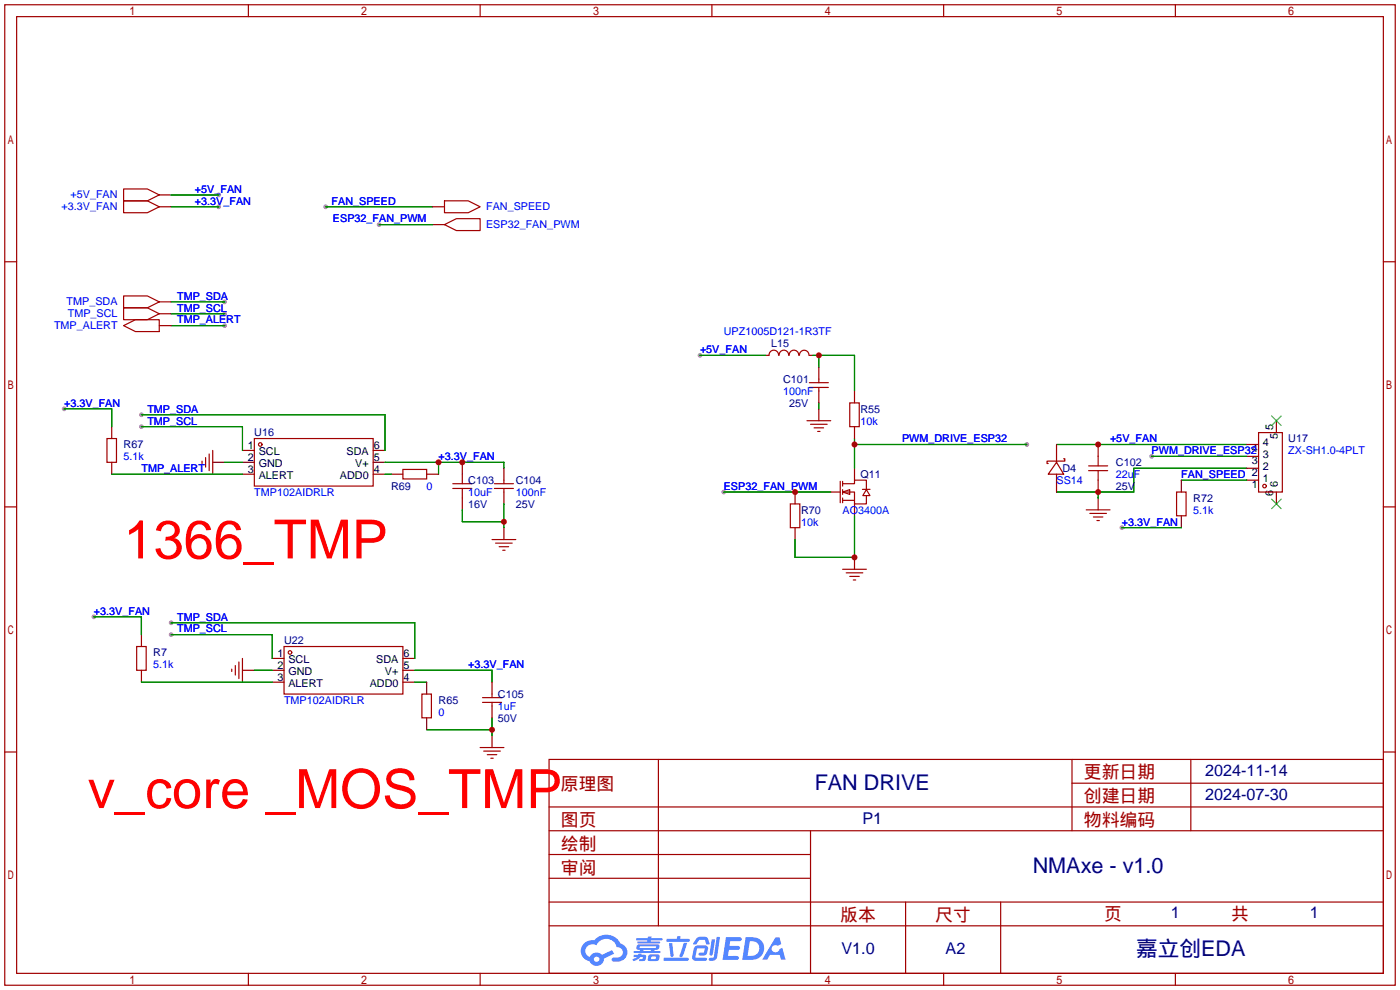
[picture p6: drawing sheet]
<svg xmlns="http://www.w3.org/2000/svg" width="299mm" height="212mm" viewBox="0 0 299 212" stroke-linecap="round" stroke-linejoin="round" font-family="sans-serif">
<defs><g id="words">
<g font-size="11.5" fill="#f00">
<text x="26.4" y="119.4">1366_TMP</text>
<text x="18.8" y="172.7">v_core _MOS_TMP</text>
</g>
<g font-size="4.6" fill="#000080">
<text x="174.1" y="168.8">FAN DRIVE</text>
<text x="220.7" y="186.6">NMAxe - v1.0</text>
<text x="242.8" y="204.3">嘉立创EDA</text>
</g>
<g font-size="3.8" fill="#a00000">
<text x="231.6" y="166.4">更新日期</text>
<text x="119.9" y="168.9">原理图</text>
<text x="231.6" y="171.5">创建日期</text>
<text x="119.9" y="176.5">图页</text>
<text x="231.6" y="176.5">物料编码</text>
<text x="119.9" y="181.6">绘制</text>
<text x="119.9" y="186.7">审阅</text>
<text x="179.6" y="196.9">版本</text>
<text x="199.9" y="196.9">尺寸</text>
<text x="236" y="196.6">页</text>
<text x="263.1" y="196.6">共</text>
</g>
<g font-size="3.5" fill="#000080">
<text x="257.6" y="165.9">2024-11-14</text>
<text x="257.6" y="171">2024-07-30</text>
<text x="184.3" y="176">P1</text>
<text x="250.2" y="196.1">1</text>
<text x="280" y="196.1">1</text>
<text x="179.8" y="204">V1.0</text>
<text x="202.1" y="204">A2</text>
</g>
<g font-size="2.3" fill="#00f">
<text x="41.7" y="41.2">+5V_FAN</text>
<text x="13.1" y="44.9">+3.3V_FAN</text>
<text x="15.1" y="42.3">+5V_FAN</text>
<text x="41.7" y="43.7">+3.3V_FAN</text>
<text x="70.9" y="43.7">FAN_SPEED</text>
<text x="71.2" y="47.5">ESP32_FAN_PWM</text>
<text x="103.9" y="44.9">FAN_SPEED</text>
<text x="103.9" y="48.7">ESP32_FAN_PWM</text>
<text x="14.2" y="65.2">TMP_SDA</text>
<text x="37.8" y="64.1">TMP_SDA</text>
<text x="11.5" y="70.3">TMP_ALERT</text>
<text x="14.5" y="67.7">TMP_SCL</text>
<text x="37.8" y="66.6">TMP_SCL</text>
<text x="37.8" y="69.1">TMP_ALERT</text>
<text x="154.7" y="71.7">UPZ1005D121-1R3TF</text>
<text x="149.6" y="75.5">+5V_FAN</text>
<text x="13.7" y="86.9">+3.3V_FAN</text>
<text x="31.5" y="88.2">TMP_SDA</text>
<text x="167.4" y="84.4">100nF</text>
<text x="31.5" y="90.7">TMP_SCL</text>
<text x="183.9" y="90.7">10k</text>
<text x="192.8" y="94.5">PWM_DRIVE_ESP32</text>
<text x="237.2" y="94.5">+5V_FAN</text>
<text x="26.4" y="98.3">5.1k</text>
<text x="30.2" y="100.9">TMP_ALERT</text>
<text x="93.7" y="98.3">+3.3V_FAN</text>
<text x="246.1" y="97.1">PWM_DRIVE_ESP324</text>
<text x="275.3" y="97.1">ZX-SH1.0-4PLT</text>
<text x="54.4" y="106">TMP102AIDRLR</text>
<text x="91.2" y="104.7">0</text>
<text x="100.1" y="106">10uF</text>
<text x="110.2" y="106">100nF</text>
<text x="154.7" y="104.7">ESP32_FAN_PWM</text>
<text x="225.8" y="103.4">SS14</text>
<text x="238.5" y="102.2">22uF</text>
<text x="252.5" y="102.2">FAN_SPEED 2</text>
<text x="171.2" y="112.3">10k</text>
<text x="180.1" y="109.8">AO3400A</text>
<text x="239.8" y="112.3">+3.3V_FAN</text>
<text x="255" y="109.8">5.1k</text>
<text x="20.1" y="131.4">+3.3V_FAN</text>
<text x="37.8" y="132.6">TMP_SDA</text>
<text x="37.8" y="135.2">TMP_SCL</text>
<text x="32.8" y="142.8">5.1k</text>
<text x="100.1" y="142.8">+3.3V_FAN</text>
<text x="60.7" y="150.4">TMP102AIDRLR</text>
<text x="93.7" y="153">0</text>
<text x="106.4" y="151.7">1uF</text>
</g>
<g font-size="2.3" fill="#000080">
<text x="164.8" y="74.2">L15</text>
<text x="167.4" y="81.8">C101</text>
<text x="168.7" y="86.9">25V</text>
<text x="183.9" y="88.2">R55</text>
<text x="26.4" y="95.8">R67</text>
<text x="54.4" y="93.3">U16</text>
<text x="275.3" y="94.5">U17</text>
<text x="227.1" y="100.9">D4</text>
<text x="238.5" y="99.6">C102</text>
<text x="83.6" y="104.7">R69</text>
<text x="100.1" y="103.4">C103</text>
<text x="110.2" y="103.4">C104</text>
<text x="183.9" y="102.2">Q11</text>
<text x="238.5" y="104.7">25V</text>
<text x="255" y="107.2">R72</text>
<text x="100.1" y="108.5">16V</text>
<text x="110.2" y="108.5">25V</text>
<text x="171.2" y="109.8">R70</text>
<text x="60.7" y="137.7">U22</text>
<text x="32.8" y="140.3">R7</text>
<text x="106.4" y="149.1">C105</text>
<text x="93.7" y="150.4">R65</text>
<text x="106.4" y="154.2">50V</text>
</g>
<g font-size="2.3">
<text x="269.9" y="95.3">4</text>
<text x="272.1" y="92" transform="rotate(-90 272.1 92)">5</text>
<text x="273.1" y="93.8" transform="rotate(-90 273.1 93.8)">5</text>
<text x="52.9" y="96">1</text>
<text x="52.9" y="98.6">2</text>
<text x="52.9" y="101.1">3</text>
<text x="55.3" y="97.3">SCL</text>
<text x="55.3" y="99.8">GND</text>
<text x="74.1" y="97.3">SDA</text>
<text x="75.9" y="99.8">V+</text>
<text x="79.9" y="101.1">4</text>
<text x="79.9" y="98.6">5</text>
<text x="79.9" y="96">6</text>
<text x="267.6" y="99.2">3</text>
<text x="269.9" y="100.4">2</text>
<text x="269.9" y="97.9">3</text>
<text x="55.3" y="102.4">ALERT</text>
<text x="72.7" y="102.4">ADD0</text>
<text x="267.6" y="104.2">1</text>
<text x="269.9" y="103">1</text>
<text x="272.1" y="106" transform="rotate(-90 272.1 106)">6</text>
<text x="273.1" y="104.2" transform="rotate(-90 273.1 104.2)">6</text>
<text x="59.3" y="140.5">1</text>
<text x="59.3" y="143">2</text>
<text x="61.6" y="141.8">SCL</text>
<text x="80.4" y="141.8">SDA</text>
<text x="86.2" y="143">5</text>
<text x="86.2" y="140.5">6</text>
<text x="59.3" y="145.6">3</text>
<text x="61.6" y="144.3">GND</text>
<text x="61.6" y="146.8">ALERT</text>
<text x="79" y="146.8">ADD0</text>
<text x="82.3" y="144.3">V+</text>
<text x="86.2" y="145.6">4</text>
</g>
</g></defs>
<g fill="#999">
<circle cx="154.7" cy="105.2" r=".51"/>
<circle cx="46.7" cy="44.2" r=".51"/>
<circle cx="46.7" cy="41.7" r=".51"/>
<circle cx="81" cy="48" r=".51"/>
<circle cx="69.6" cy="44.2" r=".51"/>
<circle cx="219.5" cy="95" r=".51"/>
<circle cx="246.1" cy="97.5" r=".51"/>
<circle cx="149.6" cy="75.9" r=".51"/>
<circle cx="13.7" cy="87.4" r=".51"/>
<circle cx="30.2" cy="88.6" r=".51"/>
<circle cx="30.2" cy="91.2" r=".51"/>
<circle cx="48" cy="64.5" r=".51"/>
<circle cx="48" cy="67.1" r=".51"/>
<circle cx="48" cy="69.6" r=".51"/>
<circle cx="239.8" cy="112.8" r=".51"/>
<circle cx="20.1" cy="131.8" r=".51"/>
<circle cx="36.6" cy="133.1" r=".51"/>
<circle cx="36.6" cy="135.6" r=".51"/>
</g>
<g fill="none" stroke="#a10000" stroke-width=".25">
<path d="M1 1h297.2v209.6h-297.2zM3.6 3.6h292.1v204.4h-292.1zM53.1 1v2.6M102.6 1v2.6M152.1 1v2.6M201.7 1v2.6M251.2 1v2.6M1 55.9h2.6M295.7 55.9h2.5M1 108.3h2.6M295.7 108.3h2.5M1 160.7h2.6"/>
<path d="M117.3 162.3h178.4v45.7h-178.4zM117.3 177.5h178.4M117.3 172.5h178.4M140.7 162.3v35.6M173.2 177.5v30.5M229.1 162.3v15.2M229.1 167.4h66.6M254.5 162.3v15.2M295.7 160.7h2.5M117.3 182.6h55.9M117.3 197.9h178.4M117.3 192.8h178.4"/>
<path d="M117.3 187.7h55.9M193.5 192.8v15.2M213.9 192.8v15.2M53.1 208v2.6M102.6 208v2.6M152.1 208v2.6M201.7 208v2.6M251.2 208v2.6"/>
</g>
<g fill="#5487ff">
<path d="M155.2 200.3h2.6a.48 .48 0 0 1 .7 .4 .48 .48 0 0 1-.6 .4h-1.8l-.2 1.1h1.9a.43 .43 0 0 1 .4 .4 .43 .43 0 0 1-.5 .4h-1.9l-.2 1.3h1.7a.45 .45 0 0 1 .5 .2 .45 .45 0 0 1-.1 .6h-3.3z"/>
<path d="M165.7 200.3h.9l.4 1.5-.8 .3a.84 .84 0 0 0-1.2 .3 .84 .84 0 0 0 .4 1.1 .84 .84 0 0 0 1.1-.4l.1-.2 .6-.3 .7 2.5h-1l-.2-1h-2.1l-.6 1h-1.1z"/>
<path d="M152.1 200.8h.7l-.5 3.1a.36 .36 0 0 1-.3 .3 .36 .36 0 0 1-.4-.3z"/>
<path d="M153.2 200.2h.7l-.6 4.3a1.13 1.13 0 0 1-1.8 .6l.2-.4h.7l.2-.2z"/>
<path d="M148.9 200.6l.6-.4h1a.77 .77 0 0 1 .9 .5l.3 1-.2 .2h-.5l-.3-.9-.2-.2-1 .1-.7 1-.6-.1-.1-.2z"/>
<path d="M148.4 202.4l.6-.3h1.7a.81 .81 0 0 1 .7 .5 .81 .81 0 0 1-.2 .8 .81 .81 0 0 1-.9 .8h-.7a.32 .32 0 0 1-.3-.3 .32 .32 0 0 1 .4-.3h.7l.2-.9-1.6 .1-.4 1.8 2.2 .1a.32 .32 0 0 1 .3 .4 .32 .32 0 0 1-.4 .2h-2.2l-.5-.3-.1-.5z"/>
<path d="M141.9 204.7h5a.33 .33 0 0 1 .3 .3 .33 .33 0 0 1-.3 .3h-4.9l-.2-.1z"/>
<path d="M146.1 201.5h.8l-.7 2a.98 .98 0 0 1-.7 1.1l-.3-.3z"/>
<path d="M143 201.6h.7l.3 2.5a.34 .34 0 0 1-.3 .4 .34 .34 0 0 1-.4-.3z"/>
<path d="M142.5 200.7h2.1l.3-.6h.6l-.1 .6h1.7a.32 .32 0 0 1 .4 .3 .32 .32 0 0 1-.4 .3h-4.5l-.2-.2z"/>
<path d="M135.5 204.1h.9l.1-.3h.6v.3h.8a.82 .82 0 0 1-.5 1.3h-.8v-.4l.7-.1 .1-.3a.68 .68 0 0 0-1 .4l-1.1 .4-.1-.4 .9-.5h-.7z"/>
<path d="M136 200.5h2.4l.1-.3h.7v.3h2.2l.2 .3-.2 .2h-2.3v.2h1.8l.2 .3-.2 .1h-4.5l-.1-.4h2l.1-.2h-2.3l-.1-.2z"/>
<path d="M159.4 200.3l-.8 4.9h1.7a2.5 2.5 0 0 0 3-2.5 2.5 2.5 0 0 0-3.1-2.4zM160.3 201.1a1.61 1.61 0 0 1 2 1.5 1.61 1.61 0 0 1-1.8 1.7h-.7z"/>
<path d="M136.2 202a.55 .55 0 0 0-.2 .8 .55 .55 0 0 0 .7 .2l.1 .3h-1.3v.3l5.4 .1 .3-.2-.2-.2h-1.2l.2-.3a.7 .7 0 0 0 .8-.3 .7 .7 0 0 0 0-.8l-4.2-.1zM136.8 202.3l3.3-.1 .1 .1-.2 .3h-3.2zM137.5 203h1.7l-.2 .3h-1.4z"/>
<path d="M138.6 204.2a1.05 1.05 0 0 0 0 1.2 2.91 2.91 0 0 0 2.2-.2 .98 .98 0 0 0 0-1.2h-1.6zM139.2 204.5l.9-.1 .1 .4-.2 .2-.8-.1z"/>
<path d="M124.9 201.6a2.23 2.23 0 0 0-.7 2.3 2.23 2.23 0 0 0 1.8 1.6 1.58 1.58 0 0 0 1.8 .9 1.58 1.58 0 0 0 1.3-1.5l2.2-1.1-.5-.7-2.1 1a1.65 1.65 0 0 0-2.7 .4 1.45 1.45 0 0 1-.8-1.9 1.45 1.45 0 0 1 2-.7l.3 .1a2.3 2.3 0 0 1 2.3-1.3 2.3 2.3 0 0 1 2 1.7 1.12 1.12 0 0 1 1.3 1 1.12 1.12 0 0 1-1.1 1.2h-.7a.45 .45 0 0 0-.6 .4 .45 .45 0 0 0 .5 .5 2.21 2.21 0 0 0 2.2-.5 2.21 2.21 0 0 0 .5-2.3 2.13 2.13 0 0 0-1.3-1.1 3.3 3.3 0 0 0-5.6-.7l-1.1 .1zM127 205a.57 .57 0 0 1 1.1 0 .57 .57 0 0 1-1.1 0z"/>
</g>
<g fill="none" stroke="#a10000" stroke-width=".25">
<path d="M26.4 40.4h5.1l2.5 1.3-2.5 1.2h-5.1zM26.4 42.9h5.1l2.5 1.3-2.5 1.3h-5.1zM95 48l2.5-1.3h5.1v2.6h-5.1zM95 42.9h5.1l2.5 1.3-2.5 1.3h-5.1zM26.4 63.2h5.1l2.5 1.3-2.5 1.3h-5.1zM26.4 65.8h5.1l2.5 1.3-2.5 1.2h-5.1zM26.4 69.6l2.6-1.3h5v2.6h-5zM164.4 75.9a1.01 1.01 0 0 1 1-1.1 1.01 1.01 0 0 1 1 1.1M166.5 75.9a1.01 1.01 0 0 1 1-1.1 1.01 1.01 0 0 1 1 1.1M168.7 75.9a1.01 1.01 0 0 1 1-1.1 1.01 1.01 0 0 1 1 1.1M170.9 75.9a1.01 1.01 0 0 1 1-1 1.01 1.01 0 0 1 1 1M22.9 93.7h2v5.1h-2z"/>
<path d="M43.2 98.6v.5M43.9 97.8v2M44.7 97v3.6M45.5 96.3v5M54.4 93.7h25.4v10.2h-25.4zM172.5 89.9h5M173 82.8h4M173 81.8h4M173.2 90.7h3.6M174 91.4h2M174.8 92.2h.5M175 81v.8"/>
<path d="M175 82.8v.8M181.6 86.1h2v5.1h-2zM225.8 98.8l1.5 2.5h-3.3zM227.3 98h.3v.6h-3.8v.5h.2M232.7 99.6h4M234.7 97.5v2.1M269 92.5h5.1v12.7h-5.1zM86.1 100.3h5.1v2.1h-5.1zM96.8 104.4h4M96.8 103.4h4M98.8 101.3v2.1M98.8 104.4v2"/>
<path d="M105.2 115.3h5M105.7 104.4h4M105.7 103.4h4M105.9 116.1h3.6M106.7 116.8h2M107.4 117.6h.5M107.7 102.6v.8M107.7 104.4v.8M168.9 107.7h2v5.1h-2zM179.6 102.9v4.5M180.1 105.2h2.5v2.5h2.6v-1.8M180.1 103.4h2.5v-.8h2.6v2"/>
<path d="M180.1 105.2l1.5-.6v1.1zM180.1 102.9v1M180.1 104.6v1.1M180.1 106.4v1M180.1 106.9h2.5M184.3 104.6h1.6M185.2 104.6l.7 1.3h-1.5zM232.2 109h5M232.7 100.6h4M232.9 109.7h3.6M233.7 110.5h2M234.4 111.3h.5"/>
<path d="M234.7 100.6v2M251.5 105.2h2v5h-2zM29.2 138.2h2v5.1h-2zM60.7 138.2h25.4v10.1h-25.4zM180.1 121.7h5.1M180.8 122.4h3.6M181.6 123.2h2M182.4 124h.5M49.5 143v.5M50.3 142.2v2.1M51.1 141.5v3.5M51.8 140.7v5.1"/>
<path d="M90.2 148.3h2v5.1h-2zM102.6 159.8h5.1M103.1 150.1h4.1M103.1 149.1h4.1M105.2 148.3v.8M105.2 150.1v.8M103.4 160.5h3.5M104.1 161.3h2.1M104.9 162.1h.5"/>
<circle cx="55.6" cy="95" r=".38"/>
<circle cx="270.3" cy="103.9" r=".38"/>
<circle cx="62" cy="139.4" r=".38"/>
</g>
<g fill="none" stroke="#870000" stroke-width=".25">
<path d="M34 41.7h2.6M34 44.2h2.6M92.5 48h2.5M92.5 44.2h2.5M34 64.5h2.6M34 67.1h2.6M34 69.6h2.6M163.6 75.9h.7M173 75.9h.7M175 78.5v2.5M23.9 91.2v2.5M23.9 98.8v2.5"/>
<path d="M45.5 98.8h2.5M51.8 96.3h2.6M51.8 98.8h2.6M79.8 96.3h2.5M79.8 98.8h2.5M98.8 98.8v2.5M175 83.6v2.5M175 87.4v2.5M182.6 83.6v2.5M182.6 91.2v2.5M225.8 95v3.8M234.7 95v2.5"/>
<path d="M266.4 97.5h2.6M266.4 95h2.6M272.8 89.9v2.6M51.8 101.3h2.6M79.8 101.3h2.5M83.6 101.3h2.5M91.2 101.3h2.5M98.8 106.4v2.6M107.7 100.1v2.5M107.7 105.2v2.5M107.7 112.8v2.5M169.9 105.2v2.5"/>
<path d="M169.9 112.8v2.5M177.5 105.2h2.1M182.6 100.1v2.5M182.6 107.7v2.5M182.6 119.1v2.6M225.8 101.3v3.9M234.7 102.6v2.6M234.7 106.4v2.6M252.5 102.6v2.6M252.5 110.2v2.6M266.4 102.6h2.6M266.4 100.1h2.6"/>
<path d="M272.8 105.2v2.5M30.2 135.6v2.6M30.2 143.3v2.5M51.8 143.3h2.6M58.2 140.7h2.5M58.2 143.3h2.5M58.2 145.8h2.5M86.1 140.7h2.5M86.1 143.3h2.5M86.1 145.8h2.5M91.2 145.8v2.5M91.2 153.4v2.6"/>
<path d="M105.2 145.8v2.5M105.2 150.9v2.5M105.2 157.2v2.6"/>
</g>
<g fill="none" stroke="#008700" stroke-width=".25">
<path d="M36.6 44.2h10.1M36.6 41.7h10.1M69.6 44.2h22.9M81 48h11.5M36.6 64.5h11.4M36.6 67.1h11.4M36.6 69.6h11.4M149.6 75.9h14M173.7 75.9h8.9v7.7M175 75.9v2.6M13.7 87.4h10.2v3.8M30.2 88.6h52.1v7.7"/>
<path d="M30.2 91.2h21.6v5.1M48 98.8h3.8M82.3 98.8h25.4v1.3M93.7 98.8v2.5M175 86.1v1.3M182.6 93.7v6.4M182.6 95h36.9M225.8 95h40.6M246.1 97.5h20.3M23.9 101.3h27.9M82.3 101.3h1.3M98.8 109v2.5h8.9"/>
<path d="M107.7 107.7v5.1M154.7 105.2h22.8M182.6 110.2v8.9h-12.7v-3.8M234.7 105.2v1.2M239.8 112.8h12.7M252.5 102.6h13.9M266.4 100.1h-24.1v5.1h-16.5M20.1 131.8h10.1v3.8M36.6 133.1h52v7.6M36.6 135.6h21.6v5.1M30.2 145.8h28M54.4 143.3h3.8"/>
<path d="M88.6 143.3h16.6v2.5M88.6 145.8h2.6M91.2 156h14M105.2 153.4v3.8"/>
</g>
<path d="M271.8 88.9l2 2M273.8 88.9l-2 2M271.8 106.7l2 2M273.8 106.7l-2 2" fill="none" stroke="#3c3" stroke-width=".25"/>
<g fill="#c00">
<circle cx="169.9" cy="105.2" r=".63"/>
<circle cx="182.6" cy="95" r=".63"/>
<circle cx="234.7" cy="95" r=".63"/>
<circle cx="234.7" cy="105.2" r=".63"/>
<circle cx="175" cy="75.9" r=".63"/>
<circle cx="98.8" cy="98.8" r=".63"/>
<circle cx="93.7" cy="98.8" r=".63"/>
<circle cx="107.7" cy="111.5" r=".63"/>
<circle cx="182.6" cy="119.1" r=".63"/>
<circle cx="105.2" cy="156" r=".63"/>
</g>
<use href="#words"/>
</svg>
